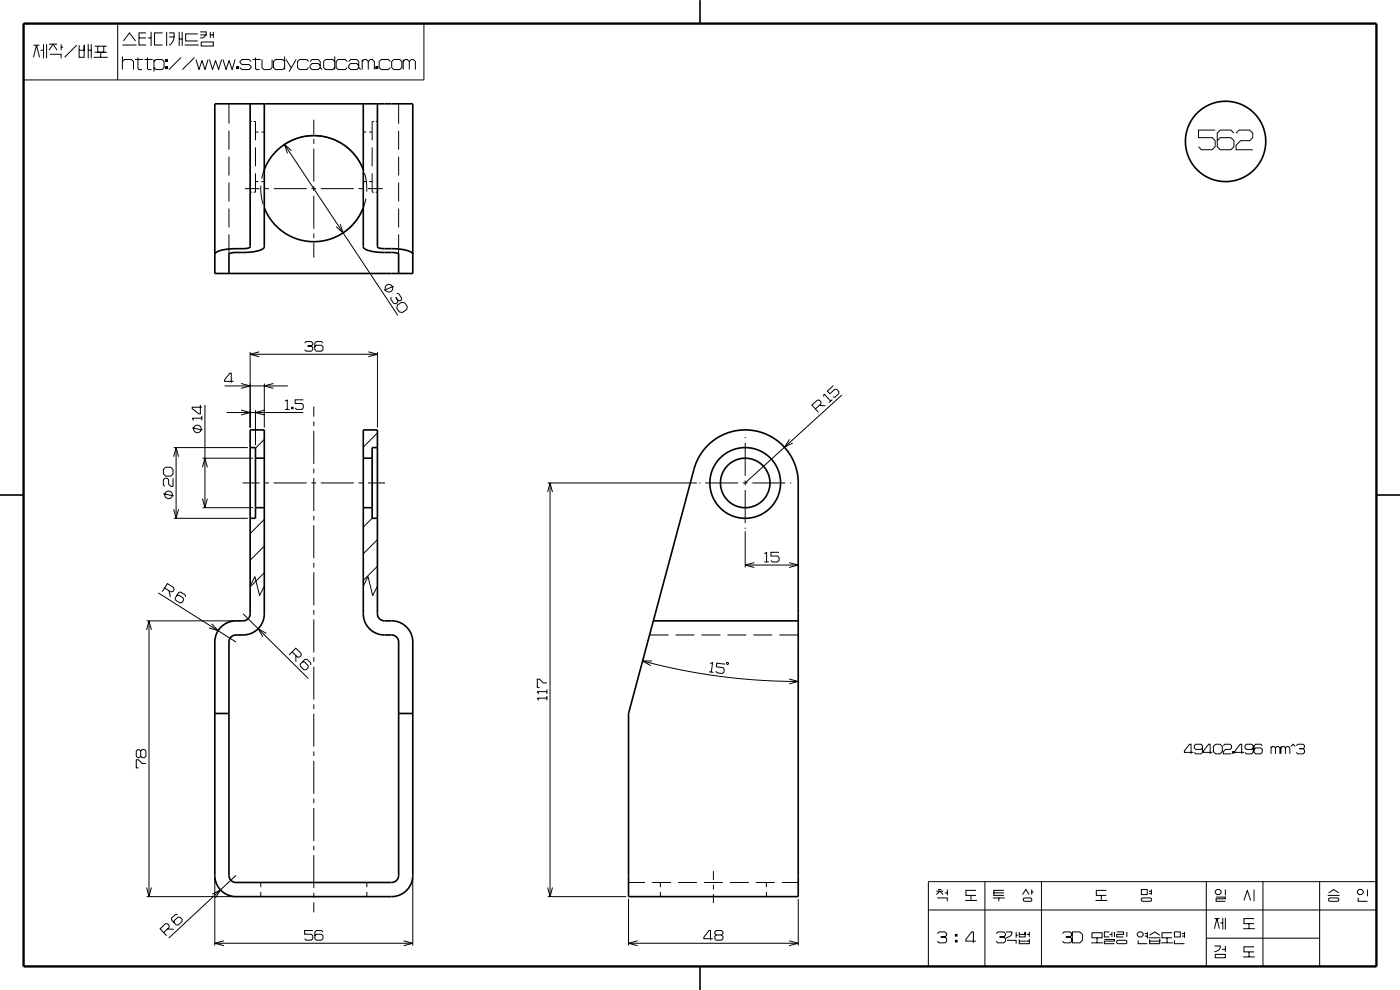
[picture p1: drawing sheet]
<svg xmlns="http://www.w3.org/2000/svg" width="297mm" height="210mm" viewBox="0 0 297 210" stroke-linecap="round" stroke-linejoin="round" font-family="sans-serif">
<g fill="none" stroke="#000" stroke-width=".21">
<path d="M5 5h84.9v12h-84.9zM7.1 12.2l.6-2.6 .7 2.6M7.1 9.6h1.3M8.6 10.7h.6M9.2 9.4v3M9.9 9.4v3M10.4 10.7l.9-1.3 .8 1.3M10.4 9.4h1.7M10.6 11.5h2.4v.9M13 9.4v1.3M13 10h.4M16.3 9.6l-2.6 2.6"/>
<path d="M16.8 9.6v2.6h1.1v-2.6v1.1h-1.1M18.7 10.7h.7M18.7 9.4v3M19.4 9.4v3M19.9 12.2h3M20.1 9.8h2.6M20.1 11.1h2.6M20.7 9.8v1.3h1.3v-1.3M21.4 11.1v1.1M25 5v12M26 13l.4-.4h1.5l.4 .4v1.8M26 9.5h3"/>
<path d="M26 12v2.8M26.2 8.7l1.3-1.7 1.3 1.7M28.6 12.6h1.7M29.3 12.2v2.3l.2 .3h.6M29.5 8.1h1.5M30.6 12.6h1.8M31 7h-1.5v2.5h1.5M31.3 12.2v2.3l.2 .3h.6M31.4 8.1h.7M32.1 6.8v3M32.7 13l.4-.4h1.3l.4 .4v1.3l-.4 .5h-1.3l-.4-.5M32.7 12.6v2.6"/>
<path d="M34.5 7h-1.7v2.5h1.7M35.1 14.1h.4v.4h-.4zM35.1 12.6h.4v.4h-.4zM35.3 12.6v.4M35.3 14.1v.4M35.4 6.8v3M35.9 7h1a2.26 2.26 0 0 1-1 2.5M35.9 7.8h1M38 6.8v3M38 8.3h.7M38.4 12.2l-2.6 2.6M38.7 6.8v3"/>
<path d="M39.2 9.5h3M41.3 12.2l-2.6 2.6M41.6 12.6l.6 2.2 .7-2 .6 2 .6-2.2M42 7.2h-2.6v1.5h2.6M42.5 6.8h1.3a1.12 1.12 0 0 1-1.3 1.3M42.5 7.4h1.3M42.7 8.9h2.6v.9h-2.6zM44.4 12.6l.7 2.2 .6-2 .7 2 .6-2.2M44.6 6.8v1.3M44.6 7.4h.7M45.3 6.8v1.3M47.3 12.6l.7 2.2 .6-2 .6 2 .7-2.2"/>
<path d="M50.2 14.1h.4v.4h-.4zM50.4 14.1v.4M53.3 13l-.5-.4h-1.5l-.4 .4v.3l.4 .4h1.5l.5 .4v.2l-.5 .5h-1.5l-.4-.5M53.6 12.6h1.7M54.2 12.2v2.3l.2 .3h.7M55.6 12.6v1.7l.4 .5h1.3l.4-.5v-1.7M60.4 13l-.4-.4h-1.5l-.5 .4v1.3l.5 .5h1.5l.4-.5M60.4 12v2.8M60.7 12.6l1.1 1.7M62.8 12.6l-1.5 2.6M65.5 13l-.4-.4h-1.5l-.5 .4v1.3l.5 .5h1.5l.4-.5M65.8 13l.4-.4h1.3l.4 .4v1.3l.5 .5"/>
<path d="M67.9 13.9l-.4-.4h-1.3l-.4 .4v.4l.4 .5h1.3l.4-.5M71 13l-.4-.4h-1.5l-.4 .4v1.3l.4 .5h1.5l.4-.5M71 12v2.8M73.7 13l-.5-.4h-1.5l-.4 .4v1.3l.4 .5h1.5l.5-.5M74 13l.4-.4h1.3l.4 .4v1.3l.4 .5M76.1 13.9l-.4-.4h-1.3l-.4 .4v.4l.4 .5h1.3l.4-.5M76.8 13l.5-.4h.4l.4 .4v1.8M76.8 12.6v2.2M78.1 13l.5-.4h.4l.4 .4v1.8M79.7 14.1h.4v.4h-.4zM79.9 14.1v.4M82.8 13l-.4-.4h-1.5l-.5 .4v1.3l.5 .5h1.5l.4-.5"/>
<path d="M83.5 12.6h1.3l.4 .4v1.3l-.4 .5h-1.3l-.4-.5v-1.3zM85.5 13l.5-.4h.4l.4 .4v1.8M85.5 12.6v2.2M86.8 13l.5-.4h.4l.4 .4v1.8M48.6 22v4.2M48.6 27.7v4M48.6 33.2v4M48.6 38.7v4M53.1 25.8h.3M53.8 25.8h.4v4M54.2 31.3v4M54.2 36.8v4h-.4"/>
<path d="M54.2 38.5h.6M54.2 28h.6M55.3 39.4a11.3 11.3 0 0 0 .5 3.9M55.4 38.5h.7M55.4 28h.7M56.1 36l-.6 1.9M59.9 30.9a11.3 11.3 0 0 1 17 4.6M60.3 30.6l24.1 36.3M61.8 32l-1.5-1.4 .7 1.9M66.6 25.4v3.1M66.6 29.5v1M66.6 31.5v7"/>
<path d="M66.6 39.5v1M77.1 36h.1M77.1 38.5h.6M77.1 28h.6M77.3 36.7a11.2 11.2 0 0 1 .5 4M78.3 38.5h.6M78.3 28h.6M78.9 36.8v4h.4M78.9 31.3v4M79.3 25.8h-.4v4M79.7 25.8h.4M84.6 22v4.2"/>
<path d="M84.6 27.7v4M84.6 33.2v4M84.6 38.7v4M257.8 27.6h-3.6v1.6h2.9l.7 .6v1.3l-.7 .7h-2.2l-.7-.7M261.8 28.2l-.7-.6h-2.2l-.7 .6v2.9l.7 .7h2.2l.7-.7v-1.3l-.7-.6h-2.2l-.7 .6M262.2 28.2l.7-.6h2.2l.7 .6v1l-.7 .6h-1.9l-1 1v1h3.6M48.6 44.2v4M48.6 49.7v4.3M51.9 40h3.2M53.1 40.8h.3M56.1 44.1h.1M56.1 40h1"/>
<path d="M58.1 40h7M66.1 40h1M66.6 41.5v7M66.6 49.5v1M66.6 51.5v3.1M68.1 40h7M72.2 47.5l.6 1.9-1.5-1.3M76.1 40h1M76.9 44.5a11.2 11.2 0 0 1-4.5 5.2M77.6 42.1l-.5 2M78.1 40h3.1M79.7 40.8h.4"/>
<path d="M84.6 44.2v4M84.6 49.7v4.3M53.1 74.6v16.1M53.1 75.1h27M55 74.6l-1.9 .5 1.9 .6M64.6 72.8l.3-.4h1.1l.4 .4v.3l-.4 .3h-.8h.8l.4 .3v.5l-.4 .3h-1.1l-.3-.3M68.5 72.8l-.3-.4h-1.1l-.3 .4v1.4l.3 .3h1.1l.3-.3v-.6l-.3-.4h-1.1l-.3 .4M78.1 74.6l2 .5-2 .6M80.1 74.6v16.1M83.5 60.7l-2 .9M84.2 62.2l.4 .1 .6 .9-.1 .5-.2 .1-.5-.1-.4-.6 .4 .6-.1 .5-.4 .2h-.4l-.6-1 .1-.4M84.3 64.7l.9-.6 .7 .1 .5 .8-.1 .7-.9 .6-.7-.1-.5-.8z"/>
<path d="M35.1 99.1h1.1l.5 .5v.9l-.5 .5h-1.1l-.4-.5v-.9zM36.8 96.9l.6-2 .5 2M36.9 94.9h15.7M37.4 94.9v15M40.8 90.8l2.2 .4M42.5 85.9v1.9h-.3l-1.4-1.1v-.3h2M42.8 88.7h-2l.3 .5M42.8 88.2v1M43 99.1l.5-1.9 .5 1.9M43 97.2h10.7M43.5 85.9v21.8M47.6 81.9h13.5"/>
<path d="M48.1 87.5h16.2M49.5 80.9h-1.9v-.3l1.1-1.4h.4v2M51.1 81.3l2 .6-2 .5M51.1 87l2 .5-2 .5M54.2 87v7.4M56.1 93.2l-1.9 1.9M56.1 81.4v9.3M56.1 87l-1.9 .5 1.9 .5M58 81.3l-1.9 .6 1.9 .5M60.5 85.1l.4-.3v2.1M60.5 86.9h.9M61.9 86.4h.3v.3h-.3z"/>
<path d="M62 86.4v.3M64.3 84.8h-1.7v.8h1.4l.3 .3v.6l-.3 .4h-1.1l-.3-.4M66.6 86.3v2.1M66.6 89.4v1M66.6 91.4v7M66.6 99.4v1M80.1 91.8l-3 3M158.1 92.7v.2M158.1 93.9v7M167.5 93.2l-1.1 1.7 1.8-.9M173 86.7l1.1-1 .1-.5-.4-.3h-.4l-1.2 1 1.4 1.5M173.8 86l1.3 .1"/>
<path d="M174.7 84.1l.1-.5 1.4 1.5M176.6 84.8l-.7 .6M176.8 81.8l-1.3 1.2 .5 .5 1.1-.9h.4l.5 .5-.1 .4-.8 .8-.4-.1M178.6 83.8l-20.5 18.6M34.7 104.8l2.2 .4M36.7 101.4v1.8h-.5l-.4-.5v-.9l-.4-.4h-.4l-.3 .4v1l.3 .4M36.8 108l.6 1.9 .5-1.9M36.9 109.9h15.7M43 105.8l.5 1.9 .5-1.9M43 107.7h10.7M51.4 102.4h3.7M56.1 102.4h1"/>
<path d="M56.1 115.8l-3 3M56.1 110.2l-3 3M58.1 102.4h7M66.1 102.4h1M66.6 101.4v7M66.6 109.4v1M66.6 111.4v7M66.6 119.4v1M68.1 102.4h7M76.1 102.4h1M78.1 102.4h3.6M78.9 109.9l-1.8 1.9"/>
<path d="M80.1 114.5l-3 3M116.2 104.4l.5-2 .5 2M116.2 102.4h31.6M116.7 102.4v87.8M148.3 102.4h.3M149.6 102.4h7M157.6 102.4h1M158.1 101.9v1M158.1 103.9v7M158.1 111.9v.3M158.1 112.7v7.7M158.1 119.9h11.2"/>
<path d="M159.6 102.4h7M160 119.3l-1.9 .6 1.9 .5M162.2 117.5l.4-.3v2M162.2 119.2h.9M165.3 117.2h-1.8v.7h1.5l.3 .4v.6l-.3 .3h-1.1l-.4-.3M167.4 119.3l1.9 .6-1.9 .5M167.6 102.4h.2M31.1 133.6l.5-1.9 .5 1.9M31.1 131.7h18.5M31.6 131.7v58.5M33.6 125.8l16.5 10.4M34.9 124.7l1.3 .9 .5-.1 .2-.4-.1-.5-1.3-.8-1.1 1.7"/>
<path d="M35.8 125.3l.3 1.3M37.5 126.3l.4-.1 1 .6 .1 .5-.4 .5-.4 .1-1-.6v-.4l.7-1.2 .4-.1 1 .6 .1 .4M44.9 132.3l1.4 1.5-1.9-.6M51.6 130.2l13.8 13.7M53.1 124.3l1-2 1 4 1-2M56.1 121.5l-2.9 2.8M56.5 134.4l-1.7-1 1 1.7M62 138.3l1.1 1.1h.4l.4-.4v-.4l-1.1-1.1-1.5 1.4M62.8 139.1v1.3M66.6 121.4v7M66.6 129.4v1M66.6 131.4v7"/>
<path d="M66.6 139.4v1M77.1 124.3l1-2 1 4 1-2M80.1 120.1l-3 3M137.8 134.7h4M143.3 134.7h4M148.8 134.7h4M154.3 134.7h4M159.8 134.7h4M165.3 134.7h4M28.9 159.3l.3-.3h.3l.4 .3v1.1l-.4 .3h-.3l-.3-.3zM29.9 159.3l.3-.3h.4l.4 .3v1.1l-.4 .3h-.4l-.3-.3M64.1 140.4h.5l.8 .8v.4l-.5 .5h-.4l-.8-.8v-.4l1-1h.4l.8 .7v.5"/>
<path d="M66.6 141.4v7M66.6 149.4v1M66.6 151.4v7M66.6 159.4v1M116 144.9h-.8l-.7-.8h-.5v1.7h.5M116 148.1h-2l.3 .5M116 146.2v1M116 147.6v1M116 146.7h-2l.3 .5M136.3 140.2l8.3 1.9 8.1 1.4 8.3 .8 8.3 .3M138.3 140.2h-2l1.8 1M150.4 142.5l1 .1"/>
<path d="M150.7 140.8l.5-.3-.3 2.1M153.8 140.9l-1.7-.2-.1 .7 1.4 .2 .2 .4v.6l-.4 .3-1.1-.2-.3-.3M154.1 140.6l.3-.1 .1 .3-.3 .1zM167.4 144l1.9 .6-1.9 .5M253.1 159.6h-1.8v-.3l1.1-1.4h.3v2M255.1 158.7l-.3 .3h-1.1l-.3-.3v-.5l.3-.3h1.1l.3 .3v1.4l-.3 .3h-1.1l-.3-.3M257.2 159.6h-1.9v-.3l1.1-1.4h.3v2M257.4 158.3l.5-.4h.9l.5 .4v1.1l-.5 .5h-.9l-.5-.5zM259.5 158.2l.3-.3h1.1l.3 .3v.5l-.3 .3h-.9l-.5 .4v.5h1.7M261.5 159.4h.3v.4h-.3zM261.6 159.4v.4M263.9 159.6h-1.9v-.3l1.1-1.4h.3v2"/>
<path d="M265.8 158.7l-.3 .3h-1.1l-.3-.3v-.5l.3-.3h1.1l.3 .3v1.4l-.3 .3h-1.1l-.3-.3M267.8 158.2l-.3-.3h-1.1l-.3 .3v1.4l.3 .3h1.1l.3-.3v-.6l-.3-.3h-1.1l-.3 .3M269.6 158.7l.4-.4h.3l.3 .4v1.2M269.6 158.3v1.6M270.6 158.7l.3-.4h.3l.3 .4v1.2M271.7 158.7l.4-.4h.3l.3 .4v1.2M271.7 158.3v1.6M272.7 158.7l.3-.4h.3l.3 .4v1.2M273.9 158.3l.4-.4 .5 .4M275 158.2l.3-.3h1.1l.3 .3v.3l-.3 .3h-.8h.8l.3 .3v.5l-.3 .3h-1.1l-.3-.3M31 161.9h-.8l-.8-.7h-.5v1.7h.5M66.6 161.4v7"/>
<path d="M66.6 169.4v1M66.6 171.4v7M66.6 179.4v1M31.1 188.3l.5 1.9 .5-1.9M31.1 190.2h18.5M34.7 197.8l1.2-1.1v-.4l-.3-.3-.5-.1-1.1 1.1 1.4 1.5M35.5 197.1h1.3M37.7 194h-.5l-.8 .7v.5l1 1h.4l.8-.7v-.5l-.4-.4-.4-.1-.8 .8-.1 .4M45 189.7l1.8-.9-1.1 1.7M45.6 186.2v14.4M47.5 199.6l-1.9 .5 1.9 .5M50.1 185.7l-14.3 13.3"/>
<path d="M55.3 187.2v1M55.3 189.2v1M66.4 197.4h-1.8v.8h1.4l.4 .3v.6l-.4 .3h-1.1l-.3-.3M66.6 181.4v7M66.6 189.4v1M66.6 191.4v2.1M68.5 197.7l-.3-.3h-1.1l-.3 .3v1.4l.3 .3h1.1l.3-.3v-.6l-.3-.3h-1.1l-.3 .3M77.8 187.2v1M77.8 189.2v1M85.6 199.6l2 .5-2 .5M87.6 186.2v14.4M116.2 188.3l.5 1.9 .5-1.9"/>
<path d="M116.2 190.2h16.6M133.3 190.7v9.9M133.3 187.2h3.5M135.3 199.6l-2 .5 2 .5M138.3 187.2h4M140.1 187.2v1M140.1 189.2v1M143.8 187.2h4M149.3 187.2h4M151.2 199.1h-1.9v-.3l1.1-1.4h.3v2M151.3 184.8v1.9M151.3 187.7v1"/>
<path d="M151.3 189.7v1.9M151.6 197.7l.4-.3h1.1l.3 .3v.3l-.3 .3h-1.1l-.4-.3zM152 198.3l-.4 .3v.5l.4 .3h1.1l.3-.3v-.5l-.3-.3M154.8 187.2h4M160.3 187.2h4M162.6 187.2v1M162.6 189.2v1M165.8 187.2h3.5M167.4 199.6l1.9 .5-1.9 .5M169.3 190.7v9.9M196.9 187h95.1v18h-95.1zM196.9 193h95.1"/>
<path d="M198.6 189.8l.8-.8 .7 .8M198.6 189h1.5M198.8 190.5h2.2v.7M198.9 198l.3-.3h1.3l.3 .3v.4l-.3 .3h-.9h.9l.3 .4v.5l-.3 .4h-1.3l-.3-.4M199 188.7h.7M200.4 189.4h.6M201 188.7v1.2M202.7 199.5h.3v.3h-.3zM202.7 198.2h.3v.4h-.3zM202.9 198.2v.4M202.9 199.5v.3M204.7 191h2.5"/>
<path d="M206 189.9v1.1M207 199.6h-2.1v-.3l1.2-1.6h.4v2.3M207.1 188.9h-2.2v1h2.2M208.9 187v18M210.6 190.5h2.5M210.8 189.4h2.2M211.3 198l.4-.3h1.2l.4 .3v.4l-.4 .3h-.9h.9l.4 .4v.5l-.4 .4h-1.2l-.4-.4M211.9 190.5v.7M213 188.9h-2.2v1h2.2M213.4 197.7h1.3a1.16 1.16 0 0 1-1.3 1.2M213.6 199.5h2v.7M215.6 197.7v1.2"/>
<path d="M215.6 198.4h.3M216.2 199.3v.9h2.2v-.9v.3h-2.2M216.2 197.7v1h1.3v-1v.5h-1.3M216.9 189.8l.7-1.1 .7 1.1M217.1 190.7l.2-.2h1.4l.2 .2v.3l-.2 .2h-1.4l-.2-.2zM217.8 198.2h.6M218.4 197.7v1M218.9 189.2h.3M218.9 188.7v1.1M220.9 187v18M225.4 198l.3-.3h1.3l.4 .3v.4l-.4 .3h-.9h.9l.4 .4v.5l-.4 .4h-1.3l-.3-.4M227.5 197.7h1.6l.5 .5v1.3l-.5 .5h-1.6z"/>
<path d="M231.7 197.9h2.1v1h-2.1zM232.4 191h2.5M232.7 198.9v1.1M233.6 189.9v1.1M234.3 199.3h2.1v.3h-2.1v.6h2.1M234.7 188.9h-2.1v1h2.1M235.4 197.7h-1.1v1h1.1M235.4 198.2h.5M235.9 197.7v1M236.4 197.7v1M236.9 199.6l.2-.1h1.8l.1 .1v.4l-.1 .2h-1.8l-.2-.2zM236.9 197.7h1.4v.5h-1.4v.5h1.4"/>
<path d="M239 197.7v1M241.3 198l.3-.3h.6l.3 .3v.4l-.3 .3h-.6l-.3-.3zM241.4 199.5v.7h2M242.1 188.7h1.3v1.1h-1.3zM242.3 190.5h1.8l.2 .2v.3l-.2 .2h-1.8l-.2-.2v-.3zM242.9 198h.5M242.9 198.6h.5M243.4 197.7v1.4M243.7 198.9h2.5M243.7 189h.6M243.7 189.6h.6M243.9 199.3v.9h2.1v-.9v.3h-2.1"/>
<path d="M243.9 198.4l1.1-.7 1 .7M244.3 188.7v1.1M247.6 198.9v1.1M248.7 197.9h-2.2v1h2.2M249.1 199.5v.7h2.2M249.1 197.7h1.3v1h-1.3zM250.7 198h.6M250.7 198.6h.6M251.3 197.7v1.2M255.9 199h24.1M255.9 187v18M257.6 197l.6-2.1 .5 2.1"/>
<path d="M257.6 194.9h1.1M258 190.3h1.9v.4h-1.9v.5h1.9M258.2 188.7h.5l.4 .3v.4l-.4 .4h-.5l-.4-.4v-.4zM258.9 195.8h.5M259.4 194.7v2.5M259.9 188.7v1.2M259.9 194.7v2.5M263.7 197h2.5M263.9 191l.7-2.1 .7 2.1M265 195.9v1.1M266 194.9h-2.1v1h2.1M266 188.7v2.5"/>
<path d="M267.9 187v18M280 187v18M281.7 189.9h2.5M281.9 189.4l1-.7 1.1 .7M282 190.5h1.8l.2 .2v.3l-.2 .2h-1.8l-.1-.2v-.3zM288.1 190.5v.7h2M288.3 188.7h.5l.4 .3v.4l-.4 .4h-.5l-.3-.4v-.4zM290.1 188.7v1.4M45.6 200.1h42M133.3 200.1h36M231.5 200h2.5M246.3 200h2.5"/>
<path d="M257.6 200.7h1.3a1.17 1.17 0 0 1-1.3 1.2M257.8 202.4h2.1v.8h-2.1zM259.2 201.4h.7M259.9 200.7v1.2M263.7 203h2.5M265 201.9v1.1M266 200.8h-2.1v1.1h2.1"/>
<circle cx="82.5" cy="61.1" r=".81"/>
<circle cx="41.9" cy="91" r=".8"/>
<circle cx="35.8" cy="105" r=".8"/>
</g>
<g fill="none" stroke="#000" stroke-width=".35">
<path d="M148.5 0v5M45.6 22h42v36h-42zM53.1 22v30.4l-1 .3-3.5 .1a4 4 0 0 0-3 1.1v.1M56.1 36a11.2 11.2 0 0 1 10.5-7.2 11.2 11.2 0 0 1 10.5 7.2M56.1 22v30.3a2.08 2.08 0 0 1-1.9 1l-4.6 .3-1 .3v4.1M77.1 22v30.3a2.77 2.77 0 0 0 2.5 1.1l3.8 .2 1.1 .2 .1 4.2M80.1 22v30.3l.3 .3 .6 .1 3.6 .1a3.8 3.8 0 0 1 3 1.1v.1M56.1 44.1a11.3 11.3 0 0 0 10.5 7.2 11.3 11.3 0 0 0 10.5-7.2M53.1 91.2h3v39a4.5 4.5 0 0 1-4.5 4.5h-1.5a1.5 1.5 0 0 0-1.5 1.5v49.5a1.5 1.5 0 0 0 1.5 1.5h33a1.5 1.5 0 0 0 1.5-1.5v-49.5a1.5 1.5 0 0 0-1.5-1.5h-1.5a4.5 4.5 0 0 1-4.5-4.5v-39h3v39a1.5 1.5 0 0 0 1.5 1.5h1.5a4.5 4.5 0 0 1 4.5 4.5v49.5a4.5 4.5 0 0 1-4.5 4.5h-33a4.5 4.5 0 0 1-4.5-4.5v-49.5a4.5 4.5 0 0 1 4.5-4.5h1.5a1.5 1.5 0 0 0 1.5-1.5zM53.1 94.9h1.1v15h-1.1M54.2 97.2h1.9M77.1 97.2h1.8"/>
<path d="M80.1 94.9h-1.2v15h1.2M150 94.7a11.3 11.3 0 0 1 12.3-2.7 11.3 11.3 0 0 1 7 10.4v87.8h-36v-38.9l13.9-51.8a11.2 11.2 0 0 1 2.8-4.8zM0 105h5M54.2 107.7h1.9M77.1 107.7h1.8M292 105h5M138.6 131.7h30.7M45.6 151.3h3M84.6 151.3h3M148.5 205v5"/>
<circle cx="260" cy="30" r="8.5"/>
<circle cx="158.1" cy="102.4" r="7.5"/>
<circle cx="158.1" cy="102.4" r="5.3"/>
</g>
<path d="M5 5h287v200h-287z" fill="none" stroke="#000" stroke-width=".5"/>
</svg>
